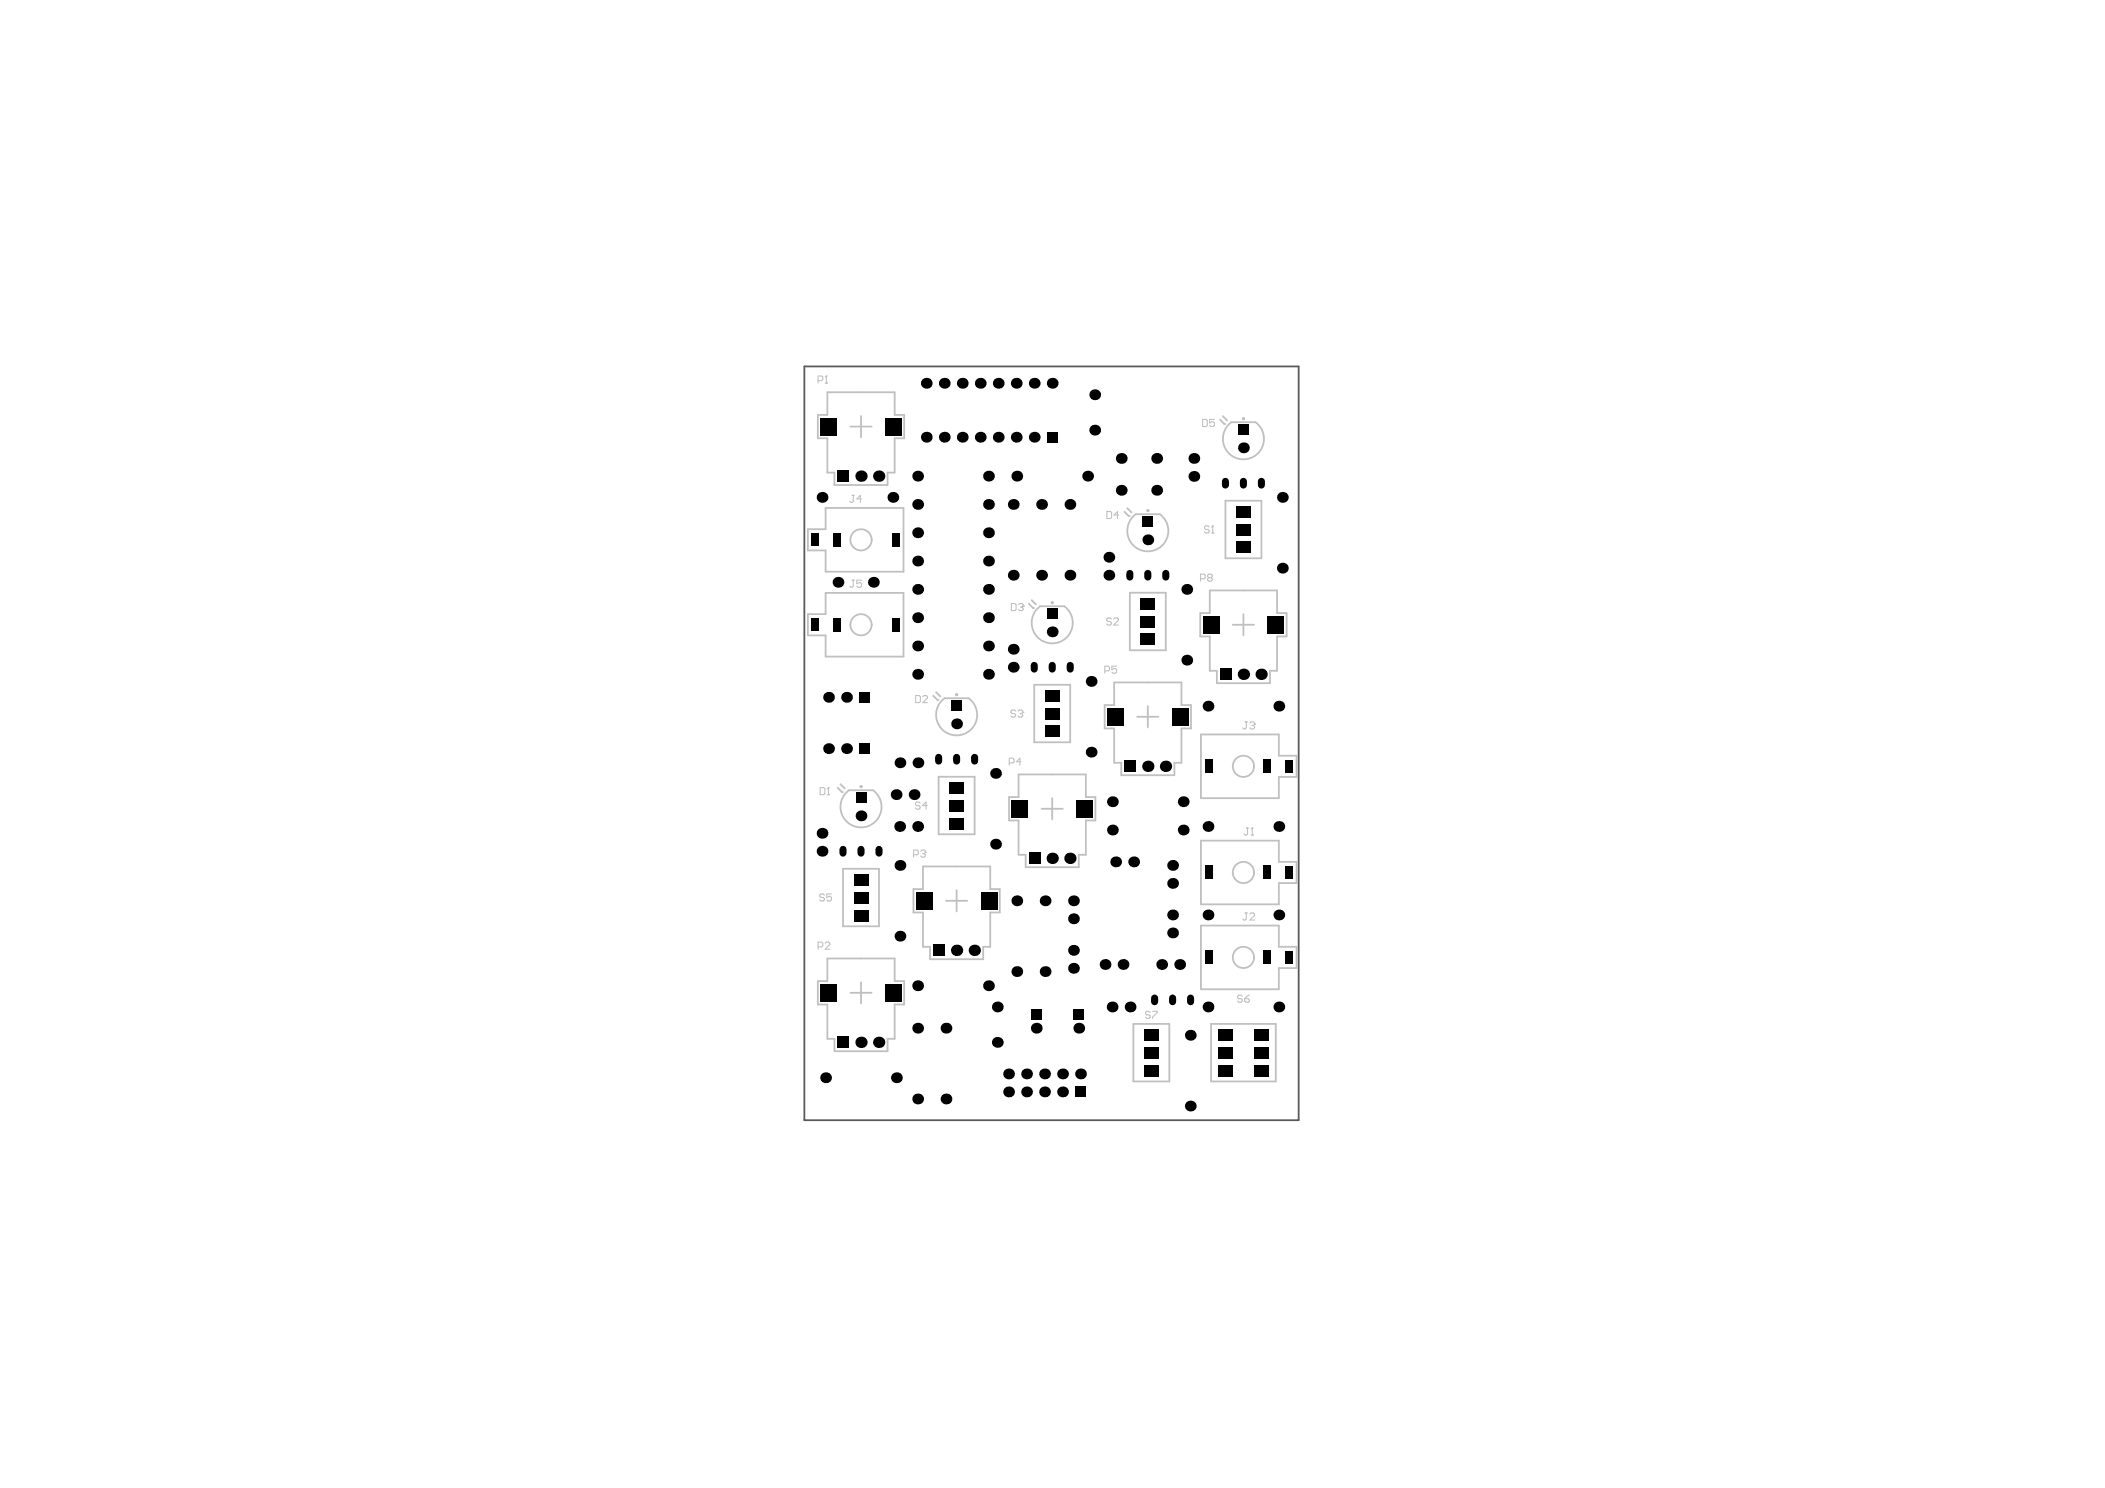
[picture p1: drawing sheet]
<svg xmlns="http://www.w3.org/2000/svg" width="297mm" height="210mm" viewBox="0 0 297 210" stroke-linecap="round" stroke-linejoin="round" font-family="sans-serif">
<path d="M113.5 51.7h69.8v106.3h-69.8z" fill="none" stroke="#5a5a5a" stroke-width=".25"/>
<g fill="none" stroke="#c0c0c0" stroke-width=".25">
<path d="M116.8 55.3h9.4v3.2h1.4v3.3h-1.4v4.9h-1v1.7h-7.4v-1.7h-1v-4.9h-1.4v-3.3h1.4zM121.5 58.7v3M172.2 59.2l.6 .6M172.6 58.7l.6 .6M172.8 59.8h.1M173.8 59.6h3.4a2.9 2.9 0 0 1 .4 4.2 2.9 2.9 0 0 1-4.3 0 2.9 2.9 0 0 1 .5-4.2M116.5 71.7h11v8.9h-11v-3h-2.5v-2.9h2.5zM120 60.2h3M158.7 72.2l.6 .6M159.1 71.7l.6 .6M159.3 72.8h.1M163.7 72.5h-3.4a2.9 2.9 0 0 0-.5 4.3 2.9 2.9 0 0 0 4.3 0 2.9 2.9 0 0 0-.4-4.3"/>
<path d="M172.9 70.6h5.1v8.2h-5.1zM116.5 83.6h11v9h-11v-3h-2.5v-3h2.5zM131.7 98.1l.6 .6M132.1 97.6l.6 .6M132.3 98.7h.1M132.8 98.9l.5-.4h3.4a2.9 2.9 0 0 1 .6 4.1 2.9 2.9 0 0 1-4.2 .5 2.9 2.9 0 0 1-.3-4.2zM145.2 85.2l.6 .6M145.6 84.7l.6 .6M145.8 85.8h.1M145.9 96.6h5.1v8.1h-5.1zM146.8 85.5h3.4a2.9 2.9 0 0 1 .4 4.3 2.9 2.9 0 0 1-4.3 0 2.9 2.9 0 0 1 .5-4.3M157.2 96.3h9.5v3.2h1.4v3.3h-1.4v4.8h-1v1.8h-7.5v-1.8h-1v-4.8h-1.3v-3.3h1.3z"/>
<path d="M159.4 83.6h5.1v8.1h-5.1zM162 99.6v3M170.7 83.3h9.5v3.2h1.4v3.3h-1.4v4.8h-1v1.8h-7.5v-1.8h-1v-4.8h-1.3v-3.3h1.3zM174 88.1h3M175.5 86.6v3M118.2 111.1l.6 .6M118.6 110.6l.6 .6M118.8 111.7h.1M123.2 111.5h-3.4a2.9 2.9 0 0 0-.5 4.3 2.9 2.9 0 0 0 4.3 0 2.9 2.9 0 0 0-.4-4.3M132.5 109.6h5v8.1h-5zM143.7 109.2h9.5v3.2h1.4v3.3h-1.4v4.9h-1v1.7h-7.5v-1.7h-1v-4.9h-1.3v-3.3h1.3zM147 114.1h3"/>
<path d="M148.5 112.6v3M160.5 101.1h3M169.5 103.6h11v3h2.5v3h-2.5v3h-11zM169.5 118.6h11v3h2.5v3h-2.5v3h-11zM116.8 135.2h9.4v3.2h1.4v3.3h-1.4v4.8h-1v1.8h-7.4v-1.8h-1v-4.8h-1.4v-3.3h1.4zM119 122.6h5v8.1h-5zM121.5 138.6v2.9M130.2 122.2h9.5v3.2h1.4v3.3h-1.4v4.9h-1v1.7h-7.5v-1.7h-1v-4.9h-1.3v-3.3h1.3zM133.5 127.1h3M135 125.6v3M169.5 130.6h11v3h2.5v3h-2.5v2.9h-11zM120 140h3"/>
<path d="M159.9 144.4h5.1v8.2h-5.1zM170.9 144.4h9.1v8.2h-9.1z"/>
<circle cx="175.5" cy="59.1" r=".1"/>
<circle cx="121.5" cy="76.2" r="1.5"/>
<circle cx="162" cy="72" r=".1"/>
<circle cx="121.5" cy="88.1" r="1.5"/>
<circle cx="135" cy="98" r=".1"/>
<circle cx="148.5" cy="85" r=".1"/>
<circle cx="121.5" cy="111" r=".1"/>
<circle cx="175.5" cy="108.1" r="1.5"/>
<circle cx="175.5" cy="135.1" r="1.5"/>
<circle cx="175.5" cy="123.1" r="1.5"/>
</g>
<g fill="none" stroke="#c0c0c0" stroke-width=".15">
<path d="M115.4 53.7h.5l.2-.2v-.3l-.2-.2h-.5v1M116.4 54h.4M116.6 53h.1M116.6 53l-.2 .2M116.6 53v1M169.7 59.2h.5l.2 .1v.7l-.2 .2h-.5zM171.4 59.2h-.7v.5l.3-.2h.2l.2 .2v.3l-.2 .2h-.3l-.2-.2M120.2 69.9h.4M120.4 69.9v.8l-.2 .2h-.1l-.2-.2M121.6 70.4h-.7l.5-.5v1M156.2 72.2h.5l.2 .1v.7l-.2 .1h-.5zM157.9 72.6h-.7l.5-.4v.9"/>
<path d="M170.6 74.4l-.1-.2h-.4l-.1 .2v.1l.1 .2h.4l.1 .2v.1l-.1 .2h-.4l-.1-.2M171 75.2h.3M171.1 74.2h.1M171.1 74.2l-.1 .2M171.1 74.2v1M120.2 81.8h.4M120.4 81.8v.9l-.2 .1h-.1l-.2-.1M121.6 81.8h-.7v.5l.3-.1h.2l.2 .1v.4l-.2 .1h-.3l-.2-.1M129.2 98.1h.5l.2 .2v.7l-.2 .1h-.5zM130.2 98.3l.2-.2h.3l.2 .2v.2l-.7 .6h.7M142.7 85.1h.5l.2 .2v.7l-.2 .1h-.5zM143.7 85.3l.2-.2h.3l.2 .2v.2"/>
<path d="M144 85.6h.2M144.2 85.6l.2 .2v.2l-.2 .1h-.3l-.2-.1M144.4 85.5h.1M144.4 85.5l-.2 .1M155.9 94.6h.5l.2-.1v-.4l-.2-.1h-.5v1M156.8 87.3l-.1-.1h-.4l-.1 .1v.2l.1 .2h.4l.1 .1v.2l-.1 .2h-.4l-.1-.2M157.2 87.3l.1-.1h.4l.1 .1v.2l-.6 .7h.6M157.6 94h-.7v.5l.3-.2h.2l.2 .2v.3l-.2 .2h-.3l-.2-.2M169.4 81.7h.5l.2-.2v-.3l-.2-.2h-.5v1M170.6 81.5l-.2-.2v-.1l.2-.2h.3l.2 .2v.1l-.2 .2M170.6 81.5l-.2 .2v.1l.2 .2h.3l.2-.2v-.1l-.2-.2M170.6 81.5h.3"/>
<path d="M115.7 111.1h.5l.2 .2v.6l-.2 .2h-.5zM116.7 112.1h.4M116.9 111.1h.1M116.9 111.1v1M116.9 111.1l-.2 .2M129.8 113.3l-.1-.2h-.4l-.1 .2v.2l.1 .1h.4l.1 .2v.2l-.1 .1h-.4l-.1-.1M130.8 113.6h-.6l.5-.5v1M142.4 107.6h.5l.2-.1v-.4l-.2-.1h-.5v1M143.3 100.3l-.1-.1h-.4l-.1 .1v.2l.1 .2h.4l.1 .1v.2l-.1 .2h-.4l-.1-.2M143.6 100.3l.2-.1h.3l.2 .1v.2M144 100.7h.1M144.1 107.5h-.7l.5-.5v1"/>
<path d="M144.1 100.7l.2 .1v.2l-.2 .2h-.3l-.2-.2M144.3 100.5h.1M144.3 100.5l-.2 .2M175.7 101.8h.3M175.9 101.8v.9l-.2 .1h-.2l-.1-.1M175.9 116.8h.3M176 116.8v.8l-.1 .2h-.2l-.2-.2M176.4 102l.1-.2h.4l.1 .2v.2M176.5 117.8h.4M176.7 102.3h.2M176.7 116.8h.1M176.7 116.8v1"/>
<path d="M176.7 116.8l-.2 .2M176.9 102.3l.1 .2v.2l-.1 .1h-.4l-.1-.1M177 102.2h.1M177 102.2l-.1 .1M115.4 133.6h.5l.2-.2v-.3l-.2-.2h-.5v1M116.3 126.3l-.1-.2h-.4l-.1 .2v.1l.1 .2h.4l.1 .2v.1l-.1 .2h-.4l-.1-.2M116.4 133.1l.2-.2h.3l.2 .2v.1l-.7 .7h.7M117.3 126.1h-.6v.5l.3-.2h.2l.1 .2v.3l-.1 .2h-.4l-.1-.2M128.9 120.6h.5l.2-.2v-.3l-.2-.2h-.5v1M129.9 120.1l.2-.2h.3l.2 .2v.1M130.3 120.4h.1M130.4 120.4l.2 .2v.1l-.2 .2h-.3l-.2-.2"/>
<path d="M130.6 120.2h.1M130.6 120.2l-.2 .2M175.7 128.8h.3M175.9 128.8v.8l-.2 .2h-.2l-.1-.2M176.4 129l.1-.2h.4l.1 .2v.1l-.6 .7h.6M162.3 142.8l-.2-.1h-.3l-.2 .1v.2l.2 .2h.3l.2 .1v.2l-.2 .2h-.3l-.2-.2M162.6 142.7h.7v.1l-.7 .7v.2M175.3 140.5l-.2-.1h-.3l-.2 .1v.2l.2 .2h.3l.2 .1v.2l-.2 .2h-.3l-.2-.2M175.6 140.9h.5l.2 .1v.2l-.2 .2h-.3l-.2-.2zM176.3 140.4l-.7 .5"/>
</g>
<g fill="#000">
<circle cx="130.7" cy="54.1" r=".76"/>
<circle cx="133.2" cy="54.1" r=".76"/>
<circle cx="135.8" cy="54.1" r=".76"/>
<circle cx="138.3" cy="54.1" r=".76"/>
<circle cx="140.9" cy="54.1" r=".76"/>
<circle cx="143.4" cy="54.1" r=".76"/>
<circle cx="145.9" cy="54.1" r=".76"/>
<circle cx="148.5" cy="54.1" r=".76"/>
<circle cx="154.5" cy="55.7" r=".76"/>
<circle cx="116" cy="70.2" r=".76"/>
<circle cx="121.5" cy="67.2" r=".8"/>
<circle cx="124" cy="67.2" r=".8"/>
<circle cx="126" cy="70.2" r=".76"/>
<circle cx="129.5" cy="79.1" r=".76"/>
<circle cx="129.5" cy="75.2" r=".76"/>
<circle cx="129.5" cy="71.2" r=".76"/>
<circle cx="129.5" cy="67.2" r=".76"/>
<circle cx="130.7" cy="61.7" r=".76"/>
<circle cx="133.2" cy="61.7" r=".76"/>
<circle cx="135.8" cy="61.7" r=".76"/>
<circle cx="138.3" cy="61.7" r=".76"/>
<circle cx="139.5" cy="75.2" r=".76"/>
<circle cx="139.5" cy="71.2" r=".76"/>
<circle cx="139.5" cy="67.2" r=".76"/>
<circle cx="139.5" cy="79.1" r=".76"/>
<circle cx="140.9" cy="61.7" r=".76"/>
<circle cx="143" cy="71.2" r=".76"/>
<circle cx="143.4" cy="61.7" r=".76"/>
<circle cx="143.5" cy="67.2" r=".76"/>
<circle cx="145.9" cy="61.7" r=".76"/>
<circle cx="147" cy="71.2" r=".76"/>
<circle cx="151" cy="71.2" r=".76"/>
<circle cx="153.5" cy="67.2" r=".76"/>
<circle cx="154.5" cy="60.7" r=".76"/>
<circle cx="156.5" cy="78.6" r=".76"/>
<circle cx="158.2" cy="69.2" r=".76"/>
<circle cx="158.2" cy="64.7" r=".76"/>
<circle cx="162" cy="76.2" r=".76"/>
<circle cx="163.2" cy="69.2" r=".76"/>
<circle cx="163.2" cy="64.7" r=".76"/>
<circle cx="168.5" cy="67.2" r=".76"/>
<circle cx="168.5" cy="64.7" r=".76"/>
<circle cx="175.5" cy="63.2" r=".76"/>
<circle cx="181" cy="70.2" r=".76"/>
<circle cx="116.9" cy="98.4" r=".76"/>
<circle cx="118.3" cy="82.1" r=".76"/>
<circle cx="119.5" cy="98.4" r=".76"/>
<circle cx="123.2" cy="82.1" r=".76"/>
<circle cx="129.5" cy="91.1" r=".76"/>
<circle cx="129.5" cy="87.1" r=".76"/>
<circle cx="129.5" cy="95.1" r=".76"/>
<circle cx="129.5" cy="83.1" r=".76"/>
<circle cx="139.5" cy="95.1" r=".76"/>
<circle cx="139.5" cy="83.1" r=".76"/>
<circle cx="139.5" cy="91.1" r=".76"/>
<circle cx="139.5" cy="87.1" r=".76"/>
<circle cx="143" cy="91.6" r=".76"/>
<circle cx="143" cy="81.1" r=".76"/>
<circle cx="143" cy="94.1" r=".76"/>
<circle cx="147" cy="81.1" r=".76"/>
<circle cx="148.5" cy="89.1" r=".76"/>
<circle cx="151" cy="81.1" r=".76"/>
<circle cx="154" cy="96.1" r=".76"/>
<circle cx="156.5" cy="81.1" r=".76"/>
<circle cx="167.5" cy="93.1" r=".76"/>
<circle cx="167.5" cy="83.1" r=".76"/>
<circle cx="170.5" cy="99.6" r=".76"/>
<circle cx="175.5" cy="95.1" r=".8"/>
<circle cx="178" cy="95.1" r=".8"/>
<circle cx="180.5" cy="99.6" r=".76"/>
<circle cx="181" cy="80.1" r=".76"/>
<circle cx="116" cy="117.5" r=".76"/>
<circle cx="116.9" cy="105.6" r=".76"/>
<circle cx="119.5" cy="105.6" r=".76"/>
<circle cx="121.5" cy="115.1" r=".76"/>
<circle cx="126.5" cy="112.1" r=".76"/>
<circle cx="127" cy="116.6" r=".76"/>
<circle cx="127" cy="107.6" r=".76"/>
<circle cx="129" cy="112.1" r=".76"/>
<circle cx="129.5" cy="116.6" r=".76"/>
<circle cx="129.5" cy="107.6" r=".76"/>
<circle cx="135" cy="102.1" r=".76"/>
<circle cx="140.5" cy="119.1" r=".76"/>
<circle cx="140.5" cy="109.1" r=".76"/>
<circle cx="154" cy="106.1" r=".76"/>
<circle cx="157" cy="117.1" r=".76"/>
<circle cx="157" cy="113.1" r=".76"/>
<circle cx="162" cy="108.1" r=".8"/>
<circle cx="164.5" cy="108.1" r=".8"/>
<circle cx="167" cy="117.1" r=".76"/>
<circle cx="167" cy="113.1" r=".76"/>
<circle cx="170.5" cy="116.6" r=".76"/>
<circle cx="180.5" cy="116.6" r=".76"/>
<circle cx="116" cy="120.1" r=".76"/>
<circle cx="127" cy="122.1" r=".76"/>
<circle cx="127" cy="132.1" r=".76"/>
<circle cx="129.5" cy="139.1" r=".76"/>
<circle cx="135" cy="134.1" r=".8"/>
<circle cx="137.5" cy="134.1" r=".8"/>
<circle cx="139.5" cy="139.1" r=".76"/>
<circle cx="143.5" cy="137.1" r=".76"/>
<circle cx="143.5" cy="127.1" r=".76"/>
<circle cx="147.5" cy="127.1" r=".76"/>
<circle cx="147.5" cy="137.1" r=".76"/>
<circle cx="148.5" cy="121.1" r=".8"/>
<circle cx="151" cy="121.1" r=".8"/>
<circle cx="151.5" cy="129.6" r=".76"/>
<circle cx="151.5" cy="136.6" r=".76"/>
<circle cx="151.5" cy="134.1" r=".76"/>
<circle cx="151.5" cy="127.1" r=".76"/>
<circle cx="155.9" cy="136.1" r=".76"/>
<circle cx="157.4" cy="121.6" r=".76"/>
<circle cx="158.5" cy="136.1" r=".76"/>
<circle cx="160" cy="121.6" r=".76"/>
<circle cx="163.9" cy="136.1" r=".76"/>
<circle cx="165.5" cy="122.1" r=".76"/>
<circle cx="165.5" cy="124.6" r=".76"/>
<circle cx="165.5" cy="131.6" r=".76"/>
<circle cx="165.5" cy="129.1" r=".76"/>
<circle cx="166.5" cy="136.1" r=".76"/>
<circle cx="170.5" cy="129.1" r=".76"/>
<circle cx="180.5" cy="129.1" r=".76"/>
<circle cx="116.5" cy="152" r=".76"/>
<circle cx="121.5" cy="147" r=".8"/>
<circle cx="124" cy="147" r=".8"/>
<circle cx="126.5" cy="152" r=".76"/>
<circle cx="129.5" cy="145" r=".76"/>
<circle cx="129.5" cy="155" r=".76"/>
<circle cx="133.5" cy="145" r=".76"/>
<circle cx="133.5" cy="155" r=".76"/>
<circle cx="140.7" cy="147" r=".76"/>
<circle cx="140.7" cy="142" r=".76"/>
<circle cx="142.3" cy="154" r=".76"/>
<circle cx="142.3" cy="151.5" r=".76"/>
<circle cx="144.9" cy="154" r=".76"/>
<circle cx="144.9" cy="151.5" r=".76"/>
<circle cx="146.2" cy="145" r=".76"/>
<circle cx="147.4" cy="154" r=".76"/>
<circle cx="147.4" cy="151.5" r=".76"/>
<circle cx="149.9" cy="151.5" r=".76"/>
<circle cx="149.9" cy="154" r=".76"/>
<circle cx="152.2" cy="145" r=".76"/>
<circle cx="152.5" cy="151.5" r=".76"/>
<circle cx="156.9" cy="142" r=".76"/>
<circle cx="159.5" cy="142" r=".76"/>
<circle cx="168" cy="156" r=".76"/>
<circle cx="168" cy="146" r=".76"/>
<circle cx="170.5" cy="142" r=".76"/>
<circle cx="180.5" cy="142" r=".76"/>
</g>
<g fill="#000">
<path d="M114.5 75.3h1.1v1.7h-1.1z" fill-rule="evenodd"/>
<path d="M115.7 58.9h2.4v2.5h-2.4z" fill-rule="evenodd"/>
<path d="M118.2 66.4h1.6v1.6h-1.6z" fill-rule="evenodd"/>
<path d="M117.6 75.2h1.1v1.9h-1.1z" fill-rule="evenodd"/>
<path d="M124.9 58.9h2.4v2.5h-2.4z" fill-rule="evenodd"/>
<path d="M125.9 75.2h1.1v1.9h-1.1z" fill-rule="evenodd"/>
<path d="M147.7 60.9h1.5v1.5h-1.5z" fill-rule="evenodd"/>
<path d="M161.2 72.9h1.5v1.5h-1.5z" fill-rule="evenodd"/>
<path d="M174.7 59.9h1.5v1.5h-1.5z" fill-rule="evenodd"/>
<path d="M174.4 76.4h2.1v1.6h-2.1z" fill-rule="evenodd"/>
<path d="M174.4 73.9h2.1v1.6h-2.1z" fill-rule="evenodd"/>
<path d="M174.4 71.4h2.1v1.6h-2.1z" fill-rule="evenodd"/>
<path d="M114.5 87.3h1.1v1.7h-1.1z" fill-rule="evenodd"/>
<path d="M117.6 87.2h1.1v1.9h-1.1z" fill-rule="evenodd"/>
<path d="M121.2 97.6h1.6v1.5h-1.6z" fill-rule="evenodd"/>
<path d="M125.9 87.2h1.1v1.9h-1.1z" fill-rule="evenodd"/>
<path d="M147.7 85.8h1.5v1.6h-1.5z" fill-rule="evenodd"/>
<path d="M147.4 97.3h2.1v1.6h-2.1z" fill-rule="evenodd"/>
<path d="M160.9 89.4h2.1v1.6h-2.1z" fill-rule="evenodd"/>
<path d="M160.9 86.9h2.1v1.6h-2.1z" fill-rule="evenodd"/>
<path d="M160.9 84.3h2.1v1.6h-2.1z" fill-rule="evenodd"/>
<path d="M169.7 86.9h2.4v2.5h-2.4z" fill-rule="evenodd"/>
<path d="M172.2 94.3h1.6v1.6h-1.6z" fill-rule="evenodd"/>
<path d="M178.8 86.9h2.4v2.5h-2.4z" fill-rule="evenodd"/>
<path d="M120.7 111.8h1.6v1.5h-1.6z" fill-rule="evenodd"/>
<path d="M121.2 104.8h1.6v1.6h-1.6z" fill-rule="evenodd"/>
<path d="M134.2 98.8h1.5v1.5h-1.5z" fill-rule="evenodd"/>
<path d="M133.9 115.4h2.1v1.6h-2.1z" fill-rule="evenodd"/>
<path d="M133.9 112.8h2.1v1.6h-2.1z" fill-rule="evenodd"/>
<path d="M133.9 110.3h2.1v1.6h-2.1z" fill-rule="evenodd"/>
<path d="M142.7 112.8h2.4v2.5h-2.4z" fill-rule="evenodd"/>
<path d="M147.4 102.4h2.1v1.6h-2.1z" fill-rule="evenodd"/>
<path d="M147.4 99.9h2.1v1.6h-2.1z" fill-rule="evenodd"/>
<path d="M151.9 112.8h2.4v2.5h-2.4z" fill-rule="evenodd"/>
<path d="M156.2 99.9h2.4v2.5h-2.4z" fill-rule="evenodd"/>
<path d="M158.7 107.3h1.6v1.6h-1.6z" fill-rule="evenodd"/>
<path d="M165.3 99.9h2.4v2.5h-2.4z" fill-rule="evenodd"/>
<path d="M170 107.2h1.1v1.8h-1.1z" fill-rule="evenodd"/>
<path d="M178.3 107.2h1.1v1.8h-1.1z" fill-rule="evenodd"/>
<path d="M181.4 107.3h1.1v1.6h-1.1z" fill-rule="evenodd"/>
<path d="M120.4 128.3h2.1v1.6h-2.1z" fill-rule="evenodd"/>
<path d="M120.4 125.8h2.1v1.6h-2.1z" fill-rule="evenodd"/>
<path d="M120.4 123.3h2.1v1.6h-2.1z" fill-rule="evenodd"/>
<path d="M129.2 125.8h2.4v2.5h-2.4z" fill-rule="evenodd"/>
<path d="M131.7 133.3h1.6v1.6h-1.6z" fill-rule="evenodd"/>
<path d="M138.4 125.8h2.4v2.5h-2.4z" fill-rule="evenodd"/>
<path d="M145.2 120.3h1.6v1.6h-1.6z" fill-rule="evenodd"/>
<path d="M170 134.1h1.1v1.9h-1.1z" fill-rule="evenodd"/>
<path d="M170 122.1h1.1v1.9h-1.1z" fill-rule="evenodd"/>
<path d="M178.3 134.1h1.1v1.9h-1.1z" fill-rule="evenodd"/>
<path d="M178.3 122.1h1.1v1.9h-1.1z" fill-rule="evenodd"/>
<path d="M181.4 134.2h1.1v1.7h-1.1z" fill-rule="evenodd"/>
<path d="M181.4 122.2h1.1v1.7h-1.1z" fill-rule="evenodd"/>
<path d="M115.7 138.8h2.4v2.5h-2.4z" fill-rule="evenodd"/>
<path d="M118.2 146.2h1.6v1.6h-1.6z" fill-rule="evenodd"/>
<path d="M124.9 138.8h2.4v2.5h-2.4z" fill-rule="evenodd"/>
<path d="M145.5 142.3h1.5v1.5h-1.5z" fill-rule="evenodd"/>
<path d="M151.7 153.3h1.5v1.5h-1.5z" fill-rule="evenodd"/>
<path d="M151.5 142.3h1.5v1.5h-1.5z" fill-rule="evenodd"/>
<path d="M161.4 150.2h2.1v1.6h-2.1z" fill-rule="evenodd"/>
<path d="M161.4 147.7h2.1v1.6h-2.1z" fill-rule="evenodd"/>
<path d="M161.4 145.2h2.1v1.6h-2.1z" fill-rule="evenodd"/>
<path d="M171.9 150.2h2.1v1.6h-2.1z" fill-rule="evenodd"/>
<path d="M171.9 147.7h2.1v1.6h-2.1z" fill-rule="evenodd"/>
<path d="M171.9 145.2h2.1v1.6h-2.1z" fill-rule="evenodd"/>
<path d="M176.9 150.2h2.1v1.6h-2.1z" fill-rule="evenodd"/>
<path d="M176.9 147.7h2.1v1.6h-2.1z" fill-rule="evenodd"/>
<path d="M176.9 145.2h2.1v1.6h-2.1z" fill-rule="evenodd"/>
</g>
<g fill="none" stroke="#000" stroke-width="1">
<path d="M172.9 67.9v.5M175.5 67.9v.5M178 67.9v.5M145.9 93.9v.5M148.5 93.9v.5M151 93.9v.5M159.4 80.9v.5M162 80.9v.5M164.5 80.9v.5M119 119.8v.5M121.5 119.8v.5M124 119.8v.5"/>
<path d="M132.5 106.8v.6M135 106.8v.6M137.5 106.8v.6M162.9 140.8v.5M165.5 140.8v.5M168 140.8v.5"/>
</g>
</svg>
